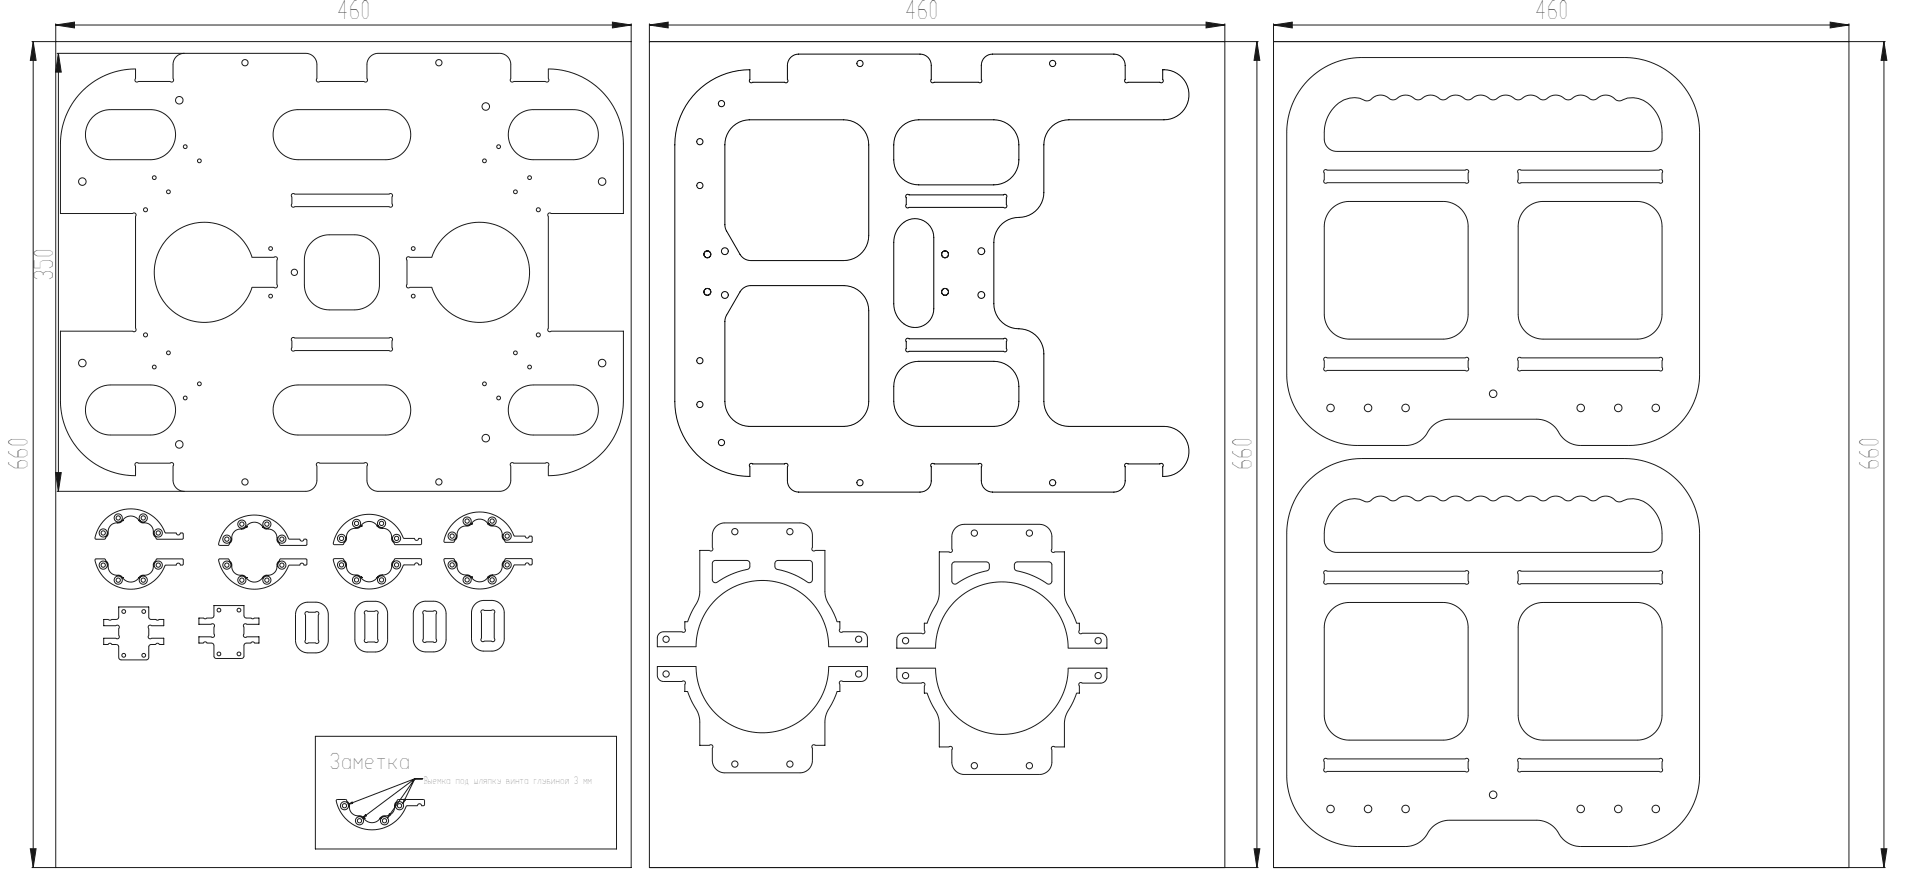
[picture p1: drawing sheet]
<svg xmlns="http://www.w3.org/2000/svg" width="1530mm" height="700mm" viewBox="0 0 1530 700" stroke-linecap="round" stroke-linejoin="round" font-family="sans-serif">
<defs><g id="words">
<g font-size="20.6" fill="#191924">
<text x="269" y="16">460</text>
<text x="723" y="16">460</text>
<text x="1227" y="16">460</text>
<text x="42" y="225" transform="rotate(-90 42 225)">350</text>
<text x="22" y="376" transform="rotate(-90 22 376)">660</text>
<text x="1000" y="376" transform="rotate(-90 1000 376)">660</text>
<text x="1502" y="376" transform="rotate(-90 1502 376)">660</text>
</g>
<text font-size="17.4" fill="#191924" x="263" y="614">Заметка</text>
<text font-size="8" fill="#191924" x="338" y="626">Выемка под шляпку винта глубиной 3 мм</text>
</g></defs>
<g fill="none" stroke="#000" stroke-width=".8">
<path d="M557 73a60 60 0 0 1 42-17v7a1.6 1.6 0 0 0 0 3 1.6 1.6 0 0 0 3 0h25a1.6 1.6 0 0 0 2 0 1.6 1.6 0 0 0 0-3v-11a9 9 0 0 1 9-9h97a9 9 0 0 1 9 9v11a1.6 1.6 0 0 0 0 3 1.6 1.6 0 0 0 3 0h35a1.6 1.6 0 0 0 2 0 1.6 1.6 0 0 0 0-3v-11a9 9 0 0 1 9-9h97a9 9 0 0 1 9 9v11a1.6 1.6 0 0 0 0 3 1.6 1.6 0 0 0 3 0h25a1.6 1.6 0 0 0 2 0 1.6 1.6 0 0 0 0-3v-7a20 20 0 0 1 21 19 20 20 0 0 1-20 21h-76a20 20 0 0 0-20 20v38a21 21 0 0 1-22 20 20 20 0 0 0-18 20v49a21 21 0 0 0 23 20 20 20 0 0 1 17 20v38a20 20 0 0 0 20 20h76a20 20 0 0 1 20 20 20 20 0 0 1-21 20v-8a1.6 1.6 0 0 0 0-2 1.6 1.6 0 0 0-2 0h-25a1.6 1.6 0 0 0-3 0 1.6 1.6 0 0 0 0 2v11a9 9 0 0 1-9 9h-97a9 9 0 0 1-9-9v-11a1.6 1.6 0 0 0 0-2 1.6 1.6 0 0 0-2 0h-35a1.6 1.6 0 0 0-3 0 1.6 1.6 0 0 0 0 2v11a9 9 0 0 1-9 9h-97a9 9 0 0 1-9-9v-11a1.6 1.6 0 0 0 0-2 1.6 1.6 0 0 0-2 0h-25a1.6 1.6 0 0 0-3 0 1.6 1.6 0 0 0 0 2v8a60 60 0 0 1-60-60v-205a60 60 0 0 1 18-43zM586 101a20 20 0 0 1 13-5h75a20 20 0 0 1 20 20v72a20 20 0 0 1-20 20h-74a10 10 0 0 1-8-5l-12-19v-3l-1-65a20 20 0 0 1 7-15zM721 101a20 20 0 0 1 13-5h60a20 20 0 0 1 20 20 38 38 0 0 1-1 20 20 20 0 0 1-19 12h-60a20 20 0 0 1-20-20 38 38 0 0 1 2-21l3-4zM724 156l2-1 1 1h75a1.6 1.6 0 0 1 2 0 1.6 1.6 0 0 1 0 2v5a1.6 1.6 0 0 1 0 3 1.6 1.6 0 0 1-2 0h-75a1.6 1.6 0 0 1-3 0 1.6 1.6 0 0 1 0-3v-6zM721 179a15 15 0 0 1 16-3 15 15 0 0 1 9 14v57a15 15 0 0 1-12 15 15 15 0 0 1-17-10l-2-5-1-4v-49l1-5 2-4zM593 231l3-2 4-1h74a20 20 0 0 1 20 20v73a20 20 0 0 1-20 20h-75a20 20 0 0 1-20-20l1-65v-4zM724 271l2-1 1 1h75a1.6 1.6 0 0 1 2 0 1.6 1.6 0 0 1 0 2v5a1.6 1.6 0 0 1 0 3 1.6 1.6 0 0 1-2 0h-75a1.6 1.6 0 0 1-3 0 1.6 1.6 0 0 1 0-3v-6zM719 296a20 20 0 0 1 15-7h60a20 20 0 0 1 20 20 37 37 0 0 1-1 20 20 20 0 0 1-19 12h-60a20 20 0 0 1-20-20 38 38 0 0 1 2-21z"/>
<circle cx="687" cy="51" r="2.5"/>
<circle cx="841" cy="51" r="2.5"/>
<circle cx="577" cy="83" r="2.5"/>
<circle cx="559" cy="113" r="2.5"/>
<circle cx="559" cy="148" r="2.5"/>
<circle cx="565" cy="203" r="2.8"/>
<circle cx="579" cy="201" r="2.8"/>
<circle cx="755" cy="203" r="2.8"/>
<circle cx="784" cy="201" r="2.8"/>
<circle cx="565" cy="233" r="2.8"/>
<circle cx="579" cy="236" r="2.7"/>
<circle cx="755" cy="233" r="2.8"/>
<circle cx="784" cy="236" r="2.7"/>
<circle cx="559" cy="288" r="2.5"/>
<circle cx="559" cy="323" r="2.5"/>
<circle cx="577" cy="354" r="2.5"/>
<circle cx="687" cy="386" r="2.5"/>
<circle cx="841" cy="386" r="2.5"/>
</g>
<g fill="none" stroke="#191924" stroke-width=".8">
<path d="M45 20l15-2v4zM45 19v674M45 20h460M490 18l15 2-15 2zM505 19v674h-479M519 20l15-2v4zM519 20h460M519 19v674h487M964 18l15 2-15 2zM979 19v674M1018 20l15-2v4zM1018 20h460"/>
<path d="M1018 19v674h489M1463 18l15 2-15 2zM1478 19v674M26 33h479M27 33l2 15h-5zM27 33v660M1005 33l2 15h-5zM1005 33v660M1006 33h-487M1018 33h489M1506 33l2 15h-4zM1506 33v660"/>
<path d="M46 43h199a9 9 0 0 1 8 9v12a1.6 1.6 0 0 0 1 1 1.6 1.6 0 0 0 2 0h35a1.6 1.6 0 0 0 2 0 1.6 1.6 0 0 0 0-2v-12a9 9 0 0 1 9-8h98a9 9 0 0 1 8 9v11a1.6 1.6 0 0 0 0 2 1.6 1.6 0 0 0 3 0h25a1.6 1.6 0 0 0 2 0 1.6 1.6 0 0 0 0-2v-8h1a60 60 0 0 1 59 60v56h-57a1.6 1.6 0 0 0-3 0 1.6 1.6 0 0 0 0 2v89v1a1.6 1.6 0 0 0 1 2 1.6 1.6 0 0 0 2 0h57v55a60 60 0 0 1-60 60v-8a1.6 1.6 0 0 0 0-2 1.6 1.6 0 0 0-2 0h-26a1.6 1.6 0 0 0-2 0 1.6 1.6 0 0 0 0 2v12a9 9 0 0 1-9 9h-97a9 9 0 0 1-9-9v-12a1.6 1.6 0 0 0 0-2 1.6 1.6 0 0 0-2 0h-36a1.6 1.6 0 0 0-2 0 1.6 1.6 0 0 0 0 2v12a9 9 0 0 1-9 9h-198M47 43l2 15h-5zM47 43v350M147 43a9 9 0 0 0-9 9l1 12a1.6 1.6 0 0 1-1 1 1.6 1.6 0 0 1-2 0h-26a1.6 1.6 0 0 1-2 0 1.6 1.6 0 0 1 0-2v-8h-1a60 60 0 0 0-59 60v56h58a1.6 1.6 0 0 1 2 0 1.6 1.6 0 0 1 0 2v89a1.6 1.6 0 0 1 0 3 1.6 1.6 0 0 1-2 0h-58v55a60 60 0 0 0 60 60v-8a1.6 1.6 0 0 1 0-2 1.6 1.6 0 0 1 3 0h25a1.6 1.6 0 0 1 2 0 1.6 1.6 0 0 1 0 2v12a9 9 0 0 0 9 9M1047 63a60 60 0 0 1 42-17h211a60 60 0 0 1 59 60v194a57 57 0 0 1-57 56h-39a21 21 0 0 1-19-13 20 20 0 0 0-16-8h-70a22 22 0 0 0-19 13 20 20 0 0 1-15 8h-40a57 57 0 0 1-55-57v-194a60 60 0 0 1 18-42zM74 94a20 20 0 0 1 14-6h32a20 20 0 0 1 20 20 20 20 0 0 1-20 20h-32a20 20 0 0 1-18-13 20 20 0 0 1 4-21zM224 94a20 20 0 0 1 14-6h70a20 20 0 0 1 20 20 20 20 0 0 1-20 20h-70a20 20 0 0 1-18-13 20 20 0 0 1 4-21zM413 93a20 20 0 0 1 13-5h32a20 20 0 0 1 20 20 20 20 0 0 1-20 20h-32a20 20 0 0 1-18-13 20 20 0 0 1 5-22zM1067 85a20 20 0 0 1 24-5 6 6 0 0 0 7-2 11 11 0 0 1 14 1 7 7 0 0 0 7-2 11 11 0 0 1 13 2 7 7 0 0 0 7-2 11 11 0 0 1 13 2 7 7 0 0 0 7-2 11 11 0 0 1 13 2 7 7 0 0 0 7-2 11 11 0 0 1 13 2 7 7 0 0 0 7-2 11 11 0 0 1 13 2 7 7 0 0 0 7-2 11 11 0 0 1 13 2 7 7 0 0 0 7-2 11 11 0 0 1 13 2 7 7 0 0 0 7-2 11 11 0 0 1 13 2 7 7 0 0 0 7-2 11 11 0 0 1 13 3h4a20 20 0 0 1 24 5 30 30 0 0 1 9 21v5a10 10 0 0 1-10 10h-251a10 10 0 0 1-9-10v-6a30 30 0 0 1 8-20zM1059 136h1h1h110a1.6 1.6 0 0 1 3 0 1.6 1.6 0 0 1 0 2v6a1.6 1.6 0 0 1 0 2 1.6 1.6 0 0 1-3 0h-110a1.6 1.6 0 0 1-2 0 1.6 1.6 0 0 1 0-2l-1-7zM1214 136h1h1h110a1.6 1.6 0 0 1 3 0 1.6 1.6 0 0 1 0 2v6a1.6 1.6 0 0 1 0 2 1.6 1.6 0 0 1-3 0h-110a1.6 1.6 0 0 1-2 0 1.6 1.6 0 0 1 0-2l-1-7zM233 155h1h2h75a1.6 1.6 0 0 1 2 0 1.6 1.6 0 0 1 0 2v6a1.6 1.6 0 0 1 0 2 1.6 1.6 0 0 1-2 0h-75a1.6 1.6 0 0 1-3 0 1.6 1.6 0 0 1 0-2z"/>
<path d="M1064 167a20 20 0 0 1 15-6h75a20 20 0 0 1 20 20v70a20 20 0 0 1-20 20h-75a20 20 0 0 1-20-20v-70a20 20 0 0 1 5-14zM1220 167a20 20 0 0 1 14-6h75a20 20 0 0 1 20 20v70a20 20 0 0 1-20 20h-75a20 20 0 0 1-20-20v-70a20 20 0 0 1 6-14zM135 189a40 40 0 0 1 66 17h18a1.6 1.6 0 0 1 2 0 1.6 1.6 0 0 1 0 2v19a1.6 1.6 0 0 1 0 3 1.6 1.6 0 0 1-2 0h-18a40 40 0 0 1-58 22 40 40 0 0 1-8-63zM249 194a20 20 0 0 1 14-6h20a20 20 0 0 1 20 20v20a20 20 0 0 1-20 20h-20a20 20 0 0 1-20-20v-20a20 20 0 0 1 6-14zM325 206h20a40 40 0 0 1 62-21 40 40 0 0 1 0 65 40 40 0 0 1-62-20h-17a1.6 1.6 0 0 1-3 0 1.6 1.6 0 0 1 0-3v-19v-1zM233 270h1h2h75a1.6 1.6 0 0 1 2 0 1.6 1.6 0 0 1 0 2v6a1.6 1.6 0 0 1 0 2 1.6 1.6 0 0 1-2 0h-75a1.6 1.6 0 0 1-3 0 1.6 1.6 0 0 1 0-2zM1059 286h1h1h110a1.6 1.6 0 0 1 3 0 1.6 1.6 0 0 1 0 2v6a1.6 1.6 0 0 1 0 2 1.6 1.6 0 0 1-3 0h-110a1.6 1.6 0 0 1-2 0 1.6 1.6 0 0 1 0-2l-1-7zM1214 286h1h1h110a1.6 1.6 0 0 1 3 0 1.6 1.6 0 0 1 0 2v6a1.6 1.6 0 0 1 0 2 1.6 1.6 0 0 1-3 0h-110a1.6 1.6 0 0 1-2 0 1.6 1.6 0 0 1 0-2l-1-7zM75 313a20 20 0 0 1 13-5h32a20 20 0 0 1 20 20 20 20 0 0 1-20 20h-32a20 20 0 0 1-18-13 20 20 0 0 1 5-22zM224 314a20 20 0 0 1 14-6h70a20 20 0 0 1 20 20 20 20 0 0 1-20 20h-70a20 20 0 0 1-18-13 20 20 0 0 1 4-21zM413 313a20 20 0 0 1 13-5h32a20 20 0 0 1 20 20 20 20 0 0 1-20 20h-32a20 20 0 0 1-18-13 20 20 0 0 1 5-22zM44 378h5l-2 15z"/>
<path d="M1045 385a60 60 0 0 1 44-19h211a60 60 0 0 1 59 60v195a57 57 0 0 1-57 55h-39a22 22 0 0 1-19-13 20 20 0 0 0-16-8h-70a21 21 0 0 0-19 14 20 20 0 0 1-15 7h-40a57 57 0 0 1-55-56v-195a60 60 0 0 1 16-40zM94 418a7 7 0 0 0-8 7M94 418h.1M98 416h.1M98 416a8 8 0 0 1 13 0M98 416a4 4 0 0 1-4 2M111 416h.1M111 416a4 4 0 0 0 4 2M115 418a7 7 0 0 1 8 7M115 418h.1M377 418h.1M377 418a8 8 0 0 1 13 0"/>
<path d="M377 418a7 7 0 0 1-7 3 7 7 0 0 0-5 7M390 418h.1M390 418a4 4 0 0 0 4 2M1067 405a20 20 0 0 1 24-4 6 6 0 0 0 7-3 11 11 0 0 1 14 2 7 7 0 0 0 7-2 11 11 0 0 1 13 2 7 7 0 0 0 7-2 11 11 0 0 1 13 2 7 7 0 0 0 7-2 11 11 0 0 1 13 2 7 7 0 0 0 7-2 11 11 0 0 1 13 2 7 7 0 0 0 7-2 11 11 0 0 1 13 2 7 7 0 0 0 7-2 11 11 0 0 1 13 2 7 7 0 0 0 7-2 11 11 0 0 1 13 2 7 7 0 0 0 7-2 11 11 0 0 1 13 2 7 7 0 0 0 7-2 11 11 0 0 1 13 3h4a20 20 0 0 1 24 5 30 30 0 0 1 9 20v6a10 10 0 0 1-10 9h-251a10 10 0 0 1-9-10v-5a30 30 0 0 1 8-21zM86 425a5 5 0 0 1-2 5l-1 1h-7a24 24 0 0 1 8-16 30 30 0 0 1 48 11h9a1.6 1.6 0 0 0 2 1 1.6 1.6 0 0 0 1-1h2l1 4-1 1h-20l-2-2a4 4 0 0 1-1-4M86 425h.1M123 425h.1M193 423a8 8 0 0 0-8 9l-2 4h-8a24 24 0 0 1 8-16 30 30 0 0 1 48 11h9a1.6 1.6 0 0 0 2 1 1.6 1.6 0 0 0 1-1h2v4v1h-20l-2-2a7 7 0 0 1-2-6 7 7 0 0 0-7-5M193 423h.1M197 421h.1M197 421a8 8 0 0 1 13 0M197 421a4 4 0 0 1-4 2"/>
<path d="M210 421a4 4 0 0 0 4 2M210 421h.1M214 423h.1M288 420h.1M288 420a7 7 0 0 1-6 2 8 8 0 0 0-5 9l-3 4h-7a22 22 0 0 1 6-15 30 30 0 0 1 50 10h8a1.6 1.6 0 0 0 2 2 1.6 1.6 0 0 0 2-2h1l1 1v3l-1 1h-20l-1-1a7 7 0 0 1-2-7 7 7 0 0 0-7-5M288 420a8 8 0 0 1 14 0M302 420h.1M302 420a4 4 0 0 0 4 2M306 422h.1M365 428a5 5 0 0 1-2 4l-1 1h-7a22 22 0 0 1 7-14 30 30 0 0 1 49 9h9a1.6 1.6 0 0 0 1 2 1.6 1.6 0 0 0 2-2h2v1v4h-21l-1-1a4 4 0 0 1-2-4M365 428h.1M394 420h.1"/>
<path d="M394 420a7 7 0 0 1 7 8M401 428h.1M572 421a10 10 0 0 1 7-3h61a10 10 0 0 1 9 10v10a1.6 1.6 0 0 0 1 2 1.6 1.6 0 0 0 2 0h7v32a24 24 0 0 0 6 15l4 10h2v6a1.6 1.6 0 0 0 0 2 1.6 1.6 0 0 0 3 0h15a5 5 0 0 1 4 5v7h-31a53 53 0 0 0-53-53 53 53 0 0 0-53 53h-31v-7a5 5 0 0 1 5-5h16a1.6 1.6 0 0 0 2 0 1.6 1.6 0 0 0-1-2v-6h3l3-9a27 27 0 0 0 6-16v-32h9a1.6 1.6 0 0 0 2 0 1.6 1.6 0 0 0-1-2v-11a10 10 0 0 1 3-6zM764 422a10 10 0 0 1 7-3h60a10 10 0 0 1 10 10v10a1.6 1.6 0 0 0 0 2 1.6 1.6 0 0 0 2 0h8v32a25 25 0 0 0 5 15l5 10h2v6a1.6 1.6 0 0 0 0 2 1.6 1.6 0 0 0 2 0h15a5 5 0 0 1 5 5v7h-31a53 53 0 0 0-53-53 53 53 0 0 0-53 53h-31v-7a5 5 0 0 1 5-5h15a1.6 1.6 0 0 0 2 0 1.6 1.6 0 0 0 0-2v-6h2l4-9a29 29 0 0 0 6-15v-33h9a1.6 1.6 0 0 0 1-2v-10a10 10 0 0 1 3-7zM94 460a7 7 0 0 1-8-9l-2-4h-8a24 24 0 0 0 9 16 30 30 0 0 0 47-11l9-1a1.6 1.6 0 0 1 2-1 1.6 1.6 0 0 1 1 2l2-1 1-4h-1h-20l-2 1a7 7 0 0 0-2 7 7 7 0 0 1-7 5M94 460h.1M94 460a4 4 0 0 1 4 2M115 460a4 4 0 0 0-4 2M115 460h.1M193 460a7 7 0 0 1-8-9l-2-4h-8a24 24 0 0 0 8 16 30 30 0 0 0 48-11l9-1a1.6 1.6 0 0 1 1-1 1.6 1.6 0 0 1 2 2l2-1v-4h-21l-1 1a7 7 0 0 0-2 7 7 7 0 0 1-7 5M193 460h.1M193 460a4 4 0 0 1 4 2"/>
<path d="M214 460a4 4 0 0 0-4 2M214 460h.1M277 452a5 5 0 0 0-2-4l-1-2-7 1a22 22 0 0 0 6 14 30 30 0 0 0 50-10h8a1.6 1.6 0 0 1 2-1 1.6 1.6 0 0 1 2 1h1h1v-4l-1-1h-20l-1 2a4 4 0 0 0-2 4M277 452h.1M277 452a7 7 0 0 0 9 8l2 1M306 459a4 4 0 0 0-4 2M306 459h.1M313 452a7 7 0 0 1-7 7M313 452h.1M365 452a5 5 0 0 0-2-4l-1-2-7 1a22 22 0 0 0 7 14 30 30 0 0 0 49-10h9a1.6 1.6 0 0 1 1-1 1.6 1.6 0 0 1 2 1h2v-4v-1h-20l-2 2a4 4 0 0 0-2 4M365 452h.1M365 452a7 7 0 0 0 9 8l3 1"/>
<path d="M394 459a4 4 0 0 0-4 2M394 459h.1M401 452a7 7 0 0 1-7 7M401 452h.1M597 448h-25a2.5 2.5 0 0 0-3 2v13a2.5 2.5 0 0 0 4 2 74 74 0 0 1 26-11v-1v-3a2.5 2.5 0 0 0-2-2M620 449l2-1h25a2.5 2.5 0 0 1 2 2v13a2.5 2.5 0 0 1-4 2 74 74 0 0 0-25-11l-1-1v-3zM762 450l1-1h25a2.5 2.5 0 0 1 3 3v3l-2 1a74 74 0 0 0-25 11 2.5 2.5 0 0 1-3-3v-13zM812 450l1-1h25a2.5 2.5 0 0 1 3 3v12a2.5 2.5 0 0 1-4 2 73 73 0 0 0-25-10l-1-2v-3zM1059 456h1h1h110a1.6 1.6 0 0 1 3 0 1.6 1.6 0 0 1 0 3v5a1.6 1.6 0 0 1 0 2 1.6 1.6 0 0 1-3 0h-110a1.6 1.6 0 0 1-2 0 1.6 1.6 0 0 1 0-2l-1-7zM1214 456h1h1h110a1.6 1.6 0 0 1 3 0 1.6 1.6 0 0 1 0 3v5a1.6 1.6 0 0 1 0 2 1.6 1.6 0 0 1-3 0h-110a1.6 1.6 0 0 1-2 0 1.6 1.6 0 0 1 0-2l-1-7zM98 462h.1M98 462a8 8 0 0 0 13 0"/>
<path d="M111 462h.1M197 462h.1M197 462a8 8 0 0 0 13 0M210 462h.1M288 461h.1M288 461a8 8 0 0 0 14 0M302 461h.1M377 461h.1M377 461a8 8 0 0 0 13 0M390 461h.1M83 495h4l1 1 1-1h5l1-2v-8h24v8l1 1 6 2 1-1h4v5h-10a1.6 1.6 0 0 0-2 0 1.6 1.6 0 0 0 0 2v6a1.6 1.6 0 0 0 0 2 1.6 1.6 0 0 0 2 0h10v5h-4a1.6 1.6 0 0 0-1-1 1.6 1.6 0 0 0-2 1h-3l-2 1v10l-2 1h-21l-1-1v-10l-2-1h-4a1.6 1.6 0 0 0-1-1 1.6 1.6 0 0 0-2 1h-3v-5h10a1.6 1.6 0 0 0 2 0 1.6 1.6 0 0 0 0-2v-6a1.6 1.6 0 0 0 0-2 1.6 1.6 0 0 0-2 0h-10zM159 494h4h1l6-1 1-1v-8h24v8l1 1 5 1h1h1h4v5h-10a1.6 1.6 0 0 0-2 0 1.6 1.6 0 0 0 0 2v6a1.6 1.6 0 0 0 0 2 1.6 1.6 0 0 0 2 0h10v5h-4a1.6 1.6 0 0 0-1-1 1.6 1.6 0 0 0-1 1h-4l-2 1v9l-1 2h-21l-2-1v-10l-2-1h-4a1.6 1.6 0 0 0-1-1 1.6 1.6 0 0 0-1 1h-4v-5h10a1.6 1.6 0 0 0 2 0 1.6 1.6 0 0 0 0-2v-6a1.6 1.6 0 0 0 0-2 1.6 1.6 0 0 0-2 0h-10z"/>
<path d="M239 484a10 10 0 0 1 7-3h6a10 10 0 0 1 10 10v21a10 10 0 0 1-10 10h-6a10 10 0 0 1-10-10v-21a10 10 0 0 1 3-7zM244 489h1h1h6a1.6 1.6 0 0 1 2 0 1.6 1.6 0 0 1 0 2v20a1.6 1.6 0 0 1 0 3 1.6 1.6 0 0 1-2 0h-6a1.6 1.6 0 0 1-2 0 1.6 1.6 0 0 1 0-3zM287 483a10 10 0 0 1 7-2h6a10 10 0 0 1 10 9v21a10 10 0 0 1-10 10h-6a10 10 0 0 1-10-10v-21a10 10 0 0 1 3-7zM292 488l8 1a1.6 1.6 0 0 1 2-1 1.6 1.6 0 0 1 0 3v20a1.6 1.6 0 0 1 0 2 1.6 1.6 0 0 1-2 0h-6a1.6 1.6 0 0 1-2 0 1.6 1.6 0 0 1 0-2v-20l-1-2zM333 483a10 10 0 0 1 7-3h7a10 10 0 0 1 10 10v21a10 10 0 0 1-10 10h-7a10 10 0 0 1-10-10v-21a10 10 0 0 1 3-7zM338 489l2-1h1h5a1.6 1.6 0 0 1 3 0 1.6 1.6 0 0 1 0 3v20a1.6 1.6 0 0 1 0 2 1.6 1.6 0 0 1-3 0h-5a1.6 1.6 0 0 1-3 0 1.6 1.6 0 0 1 0-2zM380 483a10 10 0 0 1 7-3h6a10 10 0 0 1 10 10v20a10 10 0 0 1-10 10h-6a10 10 0 0 1-10-10v-20a10 10 0 0 1 3-7zM385 488l1-1 7 1a1.6 1.6 0 0 1 2 0 1.6 1.6 0 0 1 0 2v20a1.6 1.6 0 0 1 0 2 1.6 1.6 0 0 1-2 0h-6a1.6 1.6 0 0 1-2 0 1.6 1.6 0 0 1 0-2v-20l-1-1zM1064 488a20 20 0 0 1 15-7h75a20 20 0 0 1 20 20v70a20 20 0 0 1-20 20h-75a20 20 0 0 1-20-20v-70a20 20 0 0 1 5-13zM1220 487a20 20 0 0 1 14-6h75a20 20 0 0 1 20 20v70a20 20 0 0 1-20 20h-75a20 20 0 0 1-20-20v-70a20 20 0 0 1 6-14zM525 533h31v1a53 53 0 0 0 54 52 53 53 0 0 0 52-53h31v7a5 5 0 0 1-5 5l-14-1a1.6 1.6 0 0 0-3 1 1.6 1.6 0 0 0 0 2v6h-2l-5 10a23 23 0 0 0-5 14v19h-7a1.6 1.6 0 0 0-3 0 1.6 1.6 0 0 0 0 2v10a10 10 0 0 1-10 10h-60a10 10 0 0 1-10-10l1-11a1.6 1.6 0 0 0-1-2 1.6 1.6 0 0 0-2 1h-8v-19a27 27 0 0 0-6-16l-3-8h-3v-6a1.6 1.6 0 0 0 0-2 1.6 1.6 0 0 0-2 0h-15a5 5 0 0 1-5-5zM717 534h31v1a53 53 0 0 0 54 52 53 53 0 0 0 52-53h31v7a5 5 0 0 1-5 5l-16-1a1.6 1.6 0 0 0-1 3v6h-2l-5 11a23 23 0 0 0-5 13v19h-8a1.6 1.6 0 0 0-2 0 1.6 1.6 0 0 0 0 2v10a10 10 0 0 1-10 10h-61a10 10 0 0 1-9-10v-10a1.6 1.6 0 0 0 0-2 1.6 1.6 0 0 0-2 0h-8v-19a27 27 0 0 0-6-15l-4-9h-2v-6a1.6 1.6 0 0 0 0-2 1.6 1.6 0 0 0-2 0h-15a5 5 0 0 1-5-5z"/>
<path d="M252 588h241v90h-241zM1058 607l2-1h1h110a1.6 1.6 0 0 1 3 0 1.6 1.6 0 0 1 0 3v5a1.6 1.6 0 0 1 0 2 1.6 1.6 0 0 1-3 0h-110a1.6 1.6 0 0 1-2 0 1.6 1.6 0 0 1 0-2zM1213 607l2-1h1h110a1.6 1.6 0 0 1 3 0 1.6 1.6 0 0 1 0 3v5a1.6 1.6 0 0 1 0 2 1.6 1.6 0 0 1-3 0h-110a1.6 1.6 0 0 1-2 0 1.6 1.6 0 0 1 0-2zM323 639h1l-2 3zM332 622l-50 19M332 622h6M332 622l-40 29M332 622l-20 29M332 622l-8 17M278 643l3-2 1 1zM287 652h.1M287 652a4 4 0 0 1 4 2"/>
<path d="M291 654h.1M291 654a8 8 0 0 0 13 0M292 651l1 1-3 2zM304 654h.1M311 650l1 1-2 3zM315 645a5 5 0 0 1 2-5l1-1h21v1v3v1h-2a1.6 1.6 0 0 0-2-2 1.6 1.6 0 0 0-1 2h-8h-1a29 29 0 0 1-30 19 29 29 0 0 1-26-24h7l2 2a4 4 0 0 1 1 4 7 7 0 0 0 8 7M315 645a8 8 0 0 1-9 7l-2 2M315 645h.1M24 678h5l-2 15zM1002 678h5l-2 15zM1504 678h4l-2 15z"/>
<circle cx="196" cy="50" r="2.5"/>
<circle cx="351" cy="50" r="2.5"/>
<circle cx="143" cy="80" r="3"/>
<circle cx="388" cy="85" r="3"/>
<circle cx="148" cy="117" r="1.5"/>
<circle cx="399" cy="117" r="1.5"/>
<circle cx="159" cy="129" r="1.5"/>
<circle cx="387" cy="129" r="1.5"/>
<circle cx="66" cy="145" r="3"/>
<circle cx="123" cy="142" r="1.5"/>
<circle cx="135" cy="153" r="1.5"/>
<circle cx="412" cy="153" r="1.5"/>
<circle cx="423" cy="142" r="1.5"/>
<circle cx="481" cy="145" r="3"/>
<circle cx="116" cy="168" r="1.6"/>
<circle cx="430" cy="168" r="1.6"/>
<circle cx="216" cy="199" r="1.5"/>
<circle cx="330" cy="199" r="1.5"/>
<circle cx="235" cy="218" r="2.5"/>
<circle cx="216" cy="237" r="1.5"/>
<circle cx="330" cy="237" r="1.5"/>
<circle cx="116" cy="268" r="1.6"/>
<circle cx="430" cy="268" r="1.6"/>
<circle cx="66" cy="290" r="3"/>
<circle cx="123" cy="293" r="1.5"/>
<circle cx="135" cy="282" r="1.5"/>
<circle cx="412" cy="282" r="1.5"/>
<circle cx="423" cy="293" r="1.5"/>
<circle cx="481" cy="290" r="3"/>
<circle cx="148" cy="318" r="1.5"/>
<circle cx="159" cy="307" r="1.5"/>
<circle cx="387" cy="307" r="1.5"/>
<circle cx="399" cy="318" r="1.5"/>
<circle cx="1194" cy="315" r="3"/>
<circle cx="1064" cy="326" r="3"/>
<circle cx="1094" cy="326" r="3"/>
<circle cx="1124" cy="326" r="3"/>
<circle cx="1264" cy="326" r="3"/>
<circle cx="1294" cy="326" r="3"/>
<circle cx="1324" cy="326" r="3"/>
<circle cx="143" cy="355" r="3"/>
<circle cx="388" cy="350" r="3"/>
<circle cx="196" cy="385" r="2.5"/>
<circle cx="351" cy="385" r="2.5"/>
<circle cx="95" cy="414" r="1.7"/>
<circle cx="95" cy="414" r="3"/>
<circle cx="115" cy="414" r="1.7"/>
<circle cx="115" cy="414" r="3"/>
<circle cx="193" cy="419" r="1.7"/>
<circle cx="193" cy="419" r="3"/>
<circle cx="213" cy="419" r="1.7"/>
<circle cx="213" cy="419" r="3"/>
<circle cx="285" cy="418" r="1.7"/>
<circle cx="285" cy="418" r="3"/>
<circle cx="305" cy="418" r="1.7"/>
<circle cx="305" cy="418" r="3"/>
<circle cx="373" cy="416" r="3"/>
<circle cx="373" cy="416" r="1.7"/>
<circle cx="393" cy="416" r="3"/>
<circle cx="393" cy="416" r="1.7"/>
<circle cx="83" cy="426" r="1.7"/>
<circle cx="83" cy="426" r="3"/>
<circle cx="127" cy="426" r="1.7"/>
<circle cx="127" cy="426" r="3"/>
<circle cx="181" cy="431" r="1.7"/>
<circle cx="181" cy="431" r="3"/>
<circle cx="225" cy="431" r="1.7"/>
<circle cx="225" cy="431" r="3"/>
<circle cx="273" cy="430" r="1.7"/>
<circle cx="273" cy="430" r="3"/>
<circle cx="317" cy="430" r="1.7"/>
<circle cx="317" cy="430" r="3"/>
<circle cx="361" cy="428" r="3"/>
<circle cx="361" cy="428" r="1.7"/>
<circle cx="405" cy="428" r="3"/>
<circle cx="405" cy="428" r="1.7"/>
<circle cx="587" cy="425" r="2.5"/>
<circle cx="631" cy="425" r="2.5"/>
<circle cx="779" cy="426" r="2.5"/>
<circle cx="823" cy="426" r="2.5"/>
<circle cx="83" cy="452" r="3"/>
<circle cx="83" cy="452" r="1.7"/>
<circle cx="127" cy="452" r="3"/>
<circle cx="127" cy="452" r="1.7"/>
<circle cx="181" cy="452" r="3"/>
<circle cx="181" cy="452" r="1.7"/>
<circle cx="225" cy="452" r="3"/>
<circle cx="225" cy="452" r="1.7"/>
<circle cx="273" cy="451" r="1.7"/>
<circle cx="273" cy="451" r="3"/>
<circle cx="317" cy="451" r="1.7"/>
<circle cx="317" cy="451" r="3"/>
<circle cx="361" cy="451" r="1.7"/>
<circle cx="361" cy="451" r="3"/>
<circle cx="405" cy="451" r="1.7"/>
<circle cx="405" cy="451" r="3"/>
<circle cx="95" cy="464" r="3"/>
<circle cx="95" cy="464" r="1.7"/>
<circle cx="115" cy="464" r="3"/>
<circle cx="115" cy="464" r="1.7"/>
<circle cx="193" cy="464" r="3"/>
<circle cx="193" cy="464" r="1.7"/>
<circle cx="213" cy="464" r="3"/>
<circle cx="213" cy="464" r="1.7"/>
<circle cx="285" cy="463" r="1.7"/>
<circle cx="285" cy="463" r="3"/>
<circle cx="305" cy="463" r="1.7"/>
<circle cx="305" cy="463" r="3"/>
<circle cx="373" cy="463" r="1.7"/>
<circle cx="373" cy="463" r="3"/>
<circle cx="393" cy="463" r="1.7"/>
<circle cx="393" cy="463" r="3"/>
<circle cx="99" cy="489" r="1.5"/>
<circle cx="115" cy="489" r="1.5"/>
<circle cx="175" cy="488" r="1.5"/>
<circle cx="191" cy="488" r="1.5"/>
<circle cx="532" cy="511" r="2.5"/>
<circle cx="686" cy="511" r="2.5"/>
<circle cx="724" cy="512" r="2.5"/>
<circle cx="878" cy="512" r="2.5"/>
<circle cx="99" cy="524" r="1.5"/>
<circle cx="115" cy="524" r="1.5"/>
<circle cx="175" cy="523" r="1.5"/>
<circle cx="191" cy="523" r="1.5"/>
<circle cx="532" cy="539" r="2.5"/>
<circle cx="686" cy="539" r="2.5"/>
<circle cx="724" cy="540" r="2.5"/>
<circle cx="878" cy="540" r="2.5"/>
<circle cx="587" cy="611" r="2.5"/>
<circle cx="631" cy="611" r="2.5"/>
<circle cx="779" cy="612" r="2.5"/>
<circle cx="823" cy="612" r="2.5"/>
<circle cx="1194" cy="635" r="3"/>
<circle cx="275" cy="644" r="3"/>
<circle cx="275" cy="644" r="1.7"/>
<circle cx="287" cy="656" r="3"/>
<circle cx="287" cy="656" r="1.7"/>
<circle cx="307" cy="656" r="3"/>
<circle cx="307" cy="656" r="1.7"/>
<circle cx="319" cy="644" r="3"/>
<circle cx="319" cy="644" r="1.7"/>
<circle cx="1064" cy="646" r="3"/>
<circle cx="1094" cy="646" r="3"/>
<circle cx="1124" cy="646" r="3"/>
<circle cx="1264" cy="646" r="3"/>
<circle cx="1294" cy="646" r="3"/>
<circle cx="1324" cy="646" r="3"/>
</g>
<g fill="#191924">
<path d="M45 20l15 2v-4zM490 18v4l15-2z"/>
<path d="M27 33l-3 15h5zM24 678l3 15 2-15zM1005 33l-3 15h5zM1002 678l3 15 2-15zM1506 33l-2 15h4zM1504 678l2 15 2-15z"/>
<path d="M519 20l15 2v-4zM964 18v4l15-2zM1018 20l15 2v-4zM1463 18v4l15-2zM47 43l-3 15h5zM44 378l3 15 2-15z"/>
</g>
<use href="#words"/>
</svg>
